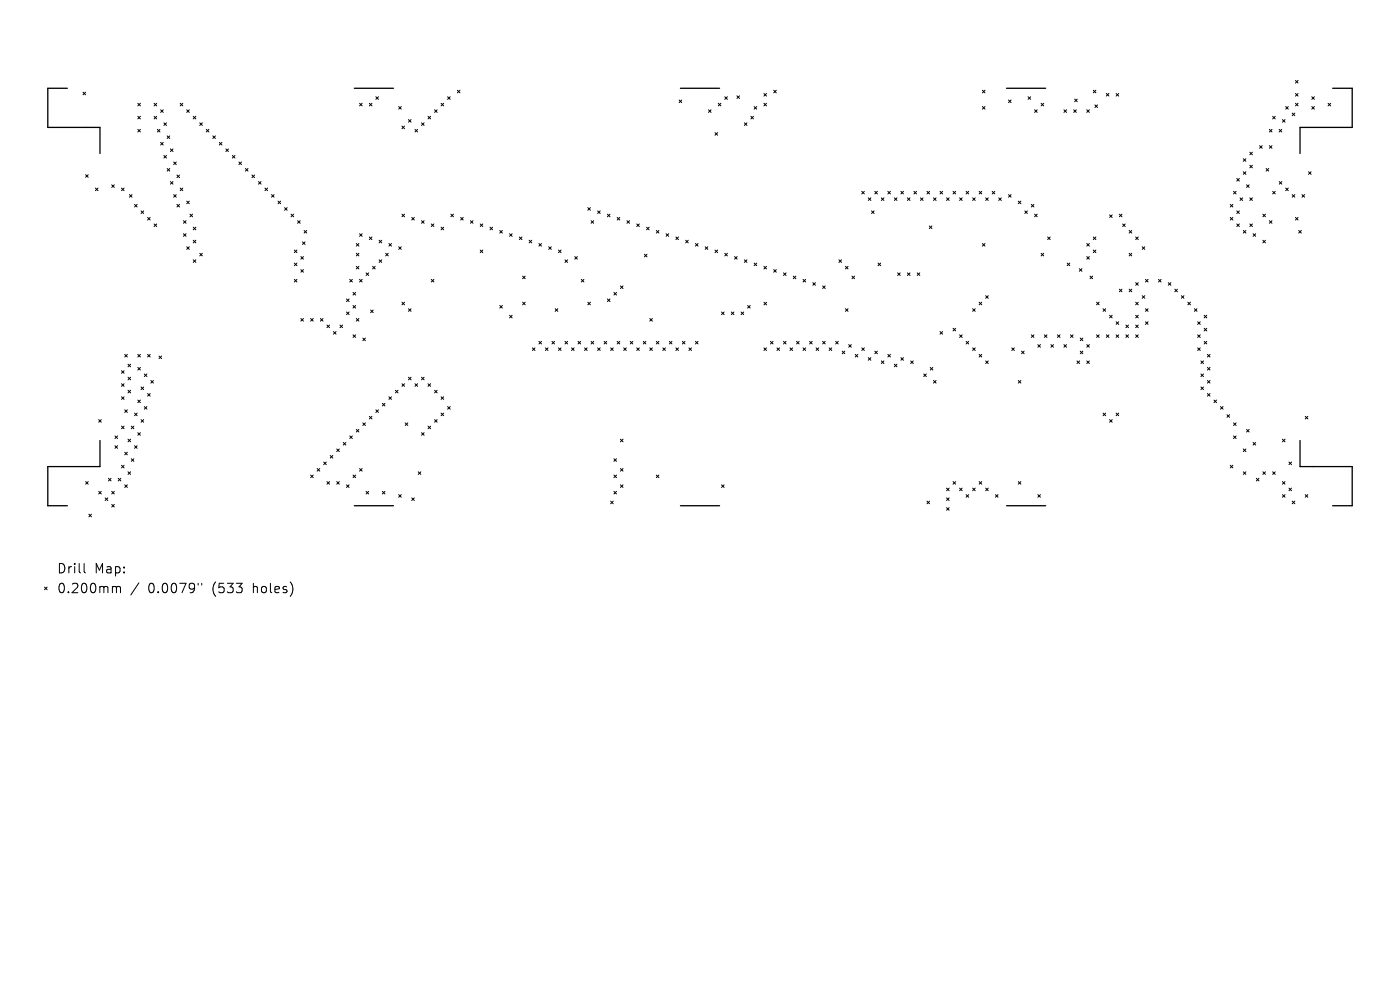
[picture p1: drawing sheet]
<svg xmlns="http://www.w3.org/2000/svg" width="297mm" height="210mm" viewBox="0 0 297 210" stroke-linecap="round" stroke-linejoin="round" font-family="sans-serif">
<defs><g id="words">
<g font-size="2.8">
<text x="12" y="121.9">Drill</text>
<text x="19.9" y="121.9">Map:</text>
<text x="12" y="126.1">0.200mm</text>
<text x="31.2" y="126.1">0.0079&quot;</text>
<text x="44.9" y="126.1">(533</text>
<text x="53.5" y="126.1">holes)</text>
</g>
</g></defs>
<path d="M14.3 18.7h-4.2v8.3h11.1v5.6M75.2 18.7h8.3M144.4 18.7h8.3M213.5 18.7h8.3M282.7 18.7h4.2v8.3h-11.1v5.6M21.2 93.4v5.6h-11.1v8.3h4.2M275.8 93.4v5.6h11.1v8.3h-4.2M75.2 107.3h8.3M144.4 107.3h8.3M213.5 107.3h8.3" fill="none" stroke="#000" stroke-width=".28"/>
<g fill="none" stroke="#000" stroke-width=".21">
<path d="M17.6 19.6l.6 .5M18.2 19.6l-.6 .5M97 19.1l.6 .6M97.6 19.1l-.6 .6M162.1 19.8l.5 .6M162.6 19.8l-.5 .6M164.1 19.1l.6 .6M164.7 19.1l-.6 .6M208.4 19.1l.6 .6M209 19.1l-.6 .6M231.9 19.1l.6 .6M232.5 19.1l-.6 .6"/>
<path d="M234.7 19.8l.5 .6M235.2 19.8l-.5 .6M236.8 19.8l.5 .6M237.3 19.8l-.5 .6M274.8 17.1l.6 .5M274.8 19.8l.6 .6M275.4 19.8l-.6 .6M275.4 17.1l-.6 .5M18.2 37.1l.5 .5M18.7 37.1l-.5 .5M20.2 39.9l.6 .5M20.8 39.9l-.6 .5"/>
<path d="M23.7 39.2l.6 .6M24.3 39.2l-.6 .6M25.8 39.9l.5 .5M26.3 39.9l-.5 .5M29.2 21.9l.6 .6M29.2 24.7l.6 .5M29.2 27.4l.6 .6M29.8 21.9l-.6 .6M29.8 24.7l-.6 .5M29.8 27.4l-.6 .6M32.7 21.9l.5 .6M32.7 24.7l.5 .5"/>
<path d="M33.2 21.9l-.5 .6M33.2 24.7l-.5 .5M33.4 27.4l.5 .6M33.9 27.4l-.5 .6M34.1 23.3l.5 .5M34.1 30.2l.5 .6M34.6 23.3l-.5 .5M34.6 30.2l-.5 .6M34.8 33l.5 .5M34.8 26.1l.5 .5M35.3 26.1l-.5 .5M35.3 33l-.5 .5"/>
<path d="M35.5 28.8l.5 .6M35.5 35.7l.5 .6M36 28.8l-.5 .6M36 35.7l-.5 .6M36.2 31.6l.5 .5M36.2 38.5l.5 .6M36.7 38.5l-.5 .6M36.7 31.6l-.5 .5M36.8 34.4l.6 .5M37.4 34.4l-.6 .5M37.5 37.1l.6 .6M38.1 37.1l-.6 .6"/>
<path d="M38.2 21.9l.6 .6M38.2 39.9l.6 .5M38.8 21.9l-.6 .6M38.8 39.9l-.6 .5M39.6 23.3l.6 .5M40.2 23.3l-.6 .5M41 24.7l.5 .5M41.5 24.7l-.5 .5M42.4 26.1l.5 .5M42.9 26.1l-.5 .5M43.8 27.4l.5 .6M44.3 27.4l-.5 .6"/>
<path d="M45.1 28.8l.6 .6M45.7 28.8l-.6 .6M46.5 30.2l.6 .6M47.1 30.2l-.6 .6M47.9 31.6l.6 .5M48.5 31.6l-.6 .5M49.3 33l.5 .5M49.8 33l-.5 .5M50.7 34.4l.5 .5M51.2 34.4l-.5 .5M52.1 35.7l.5 .6M52.6 35.7l-.5 .6"/>
<path d="M53.4 37.1l.6 .6M54 37.1l-.6 .6M54.8 38.5l.6 .6M55.4 38.5l-.6 .6M56.2 39.9l.6 .5M56.8 39.9l-.6 .5M76.3 21.9l.5 .6M76.8 21.9l-.5 .6M78.4 21.9l.5 .6M78.9 21.9l-.5 .6M79.7 20.5l.6 .6M80.3 20.5l-.6 .6"/>
<path d="M84.6 22.6l.5 .6M85.1 22.6l-.5 .6M85.3 26.8l.5 .5M85.8 26.8l-.5 .5M86.7 25.4l.5 .5M87.2 25.4l-.5 .5M88 27.4l.6 .6M88.6 27.4l-.6 .6M89.4 26.1l.6 .5M90 26.1l-.6 .5M90.8 24.7l.6 .5M91.4 24.7l-.6 .5"/>
<path d="M92.2 23.3l.5 .5M92.7 23.3l-.5 .5M93.6 21.9l.5 .6M94.1 21.9l-.5 .6M95 20.5l.5 .6M95.5 20.5l-.5 .6M144.1 21.2l.5 .6M144.6 21.2l-.5 .6M150.3 23.3l.6 .5M150.9 23.3l-.6 .5M151.7 28.1l.5 .6M152.2 28.1l-.5 .6"/>
<path d="M152.4 21.9l.5 .6M152.9 21.9l-.5 .6M153.8 20.5l.5 .6M154.3 20.5l-.5 .6M156.3 20.3l.6 .6M156.9 20.3l-.6 .6M157.9 26.1l.6 .5M158.5 26.1l-.6 .5M159.3 24.7l.5 .5M159.8 24.7l-.5 .5M160 22.6l.5 .6M160.5 22.6l-.5 .6"/>
<path d="M162.1 21.9l.5 .6M162.6 21.9l-.5 .6M208.4 22.6l.6 .6M209 22.6l-.6 .6M213.9 21.2l.6 .6M214.5 21.2l-.6 .6M218.1 20.5l.6 .6M218.7 20.5l-.6 .6M219.5 23.3l.5 .5M220 23.3l-.5 .5M220.9 21.9l.5 .6M221.4 21.9l-.5 .6"/>
<path d="M225.7 23.3l.6 .5M226.3 23.3l-.6 .5M227.8 23.3l.5 .5M228 21l.5 .6M228.3 23.3l-.5 .5M228.5 21l-.5 .6M230.6 23.3l.5 .5M231.1 23.3l-.5 .5M232.3 22.3l.5 .5M232.8 22.3l-.5 .5M262.4 37.9l.5 .5M262.9 37.9l-.5 .5"/>
<path d="M263.8 33.7l.5 .5M263.8 36.4l.5 .6M264.3 33.7l-.5 .5M264.3 36.4l-.5 .6M264.4 39.2l.6 .6M265 39.2l-.6 .6M265.1 35.1l.6 .5M265.1 32.3l.6 .5M265.7 32.3l-.6 .5M265.7 35.1l-.6 .5M267.2 30.9l.6 .6M267.8 30.9l-.6 .6"/>
<path d="M268.6 35.7l.6 .6M269.2 35.7l-.6 .6M269.3 27.4l.5 .6M269.3 30.9l.5 .6M269.8 27.4l-.5 .6M269.8 30.9l-.5 .6M270 24.7l.5 .5M270.5 24.7l-.5 .5M271.4 27.4l.5 .6M271.4 38.5l.5 .6M271.9 27.4l-.5 .6M271.9 38.5l-.5 .6"/>
<path d="M272.1 25.4l.5 .5M272.6 25.4l-.5 .5M272.8 39.9l.5 .5M272.8 22.6l.5 .6M273.3 39.9l-.5 .5M273.3 22.6l-.5 .6M274.1 24l.6 .5M274.7 24l-.6 .5M274.8 21.9l.6 .6M275.4 21.9l-.6 .6M277.6 36.4l.5 .6M278.1 36.4l-.5 .6"/>
<path d="M278.3 20.5l.5 .6M278.3 22.6l.5 .6M278.8 20.5l-.5 .6M278.8 22.6l-.5 .6M281.7 21.9l.6 .6M282.3 21.9l-.6 .6M27.5 41.3l.5 .5M28 41.3l-.5 .5M28.5 43.4l.6 .5M29.1 43.4l-.6 .5M29.9 44.7l.6 .6M30.5 44.7l-.6 .6"/>
<path d="M31.3 46.1l.6 .6M31.9 46.1l-.6 .6M32.7 47.5l.5 .6M33.2 47.5l-.5 .6M36.8 41.3l.6 .5M37.4 41.3l-.6 .5M37.5 43.4l.6 .5M38.1 43.4l-.6 .5M38.9 46.8l.6 .6M38.9 49.6l.6 .5M39.5 46.8l-.6 .6M39.5 49.6l-.6 .5"/>
<path d="M39.6 42.7l.6 .5M39.6 52.3l.6 .6M40.2 42.7l-.6 .5M40.2 52.3l-.6 .6M40.3 45.4l.6 .6M40.9 45.4l-.6 .6M41 55.1l.5 .6M41 48.2l.5 .6M41 51l.5 .5M41.5 51l-.5 .5M41.5 48.2l-.5 .6M41.5 55.1l-.5 .6"/>
<path d="M42.4 53.7l.5 .6M42.9 53.7l-.5 .6M57.6 41.3l.6 .5M58.2 41.3l-.6 .5M59 42.7l.5 .5M59.5 42.7l-.5 .5M60.4 44l.5 .6M60.9 44l-.5 .6M61.7 45.4l.6 .6M62.3 45.4l-.6 .6M62.4 53l.6 .6M62.4 55.8l.6 .6"/>
<path d="M62.4 59.3l.6 .5M63 55.8l-.6 .6M63 53l-.6 .6M63 59.3l-.6 .5M63.1 46.8l.6 .6M63.7 46.8l-.6 .6M63.8 54.4l.6 .6M63.8 57.2l.6 .5M64.2 51.3l.5 .6M64.4 54.4l-.6 .6M64.4 57.2l-.6 .5M64.5 48.9l.6 .5"/>
<path d="M64.7 51.3l-.5 .6M65.1 48.9l-.6 .5M74.2 59.3l.6 .5M74.8 59.3l-.6 .5M75.6 51.7l.5 .5M75.6 53.7l.5 .6M75.6 56.5l.5 .6M76.1 51.7l-.5 .5M76.1 53.7l-.5 .6M76.1 56.5l-.5 .6M76.3 49.6l.5 .5M76.3 59.3l.5 .5"/>
<path d="M76.8 59.3l-.5 .5M76.8 49.6l-.5 .5M77.7 57.9l.5 .5M78.2 57.9l-.5 .5M78.4 50.3l.5 .5M78.9 50.3l-.5 .5M79 56.5l.6 .6M79.6 56.5l-.6 .6M80.4 51l.6 .5M80.4 55.1l.6 .6M81 51l-.6 .5M81 55.1l-.6 .6"/>
<path d="M81.8 53.7l.6 .6M82.4 53.7l-.6 .6M82.5 51.7l.6 .5M83.1 51.7l-.6 .5M84.6 52.3l.5 .6M85.1 52.3l-.5 .6M85.3 45.4l.5 .6M85.8 45.4l-.5 .6M87.3 46.1l.6 .6M87.9 46.1l-.6 .6M89.4 46.8l.6 .6M90 46.8l-.6 .6"/>
<path d="M91.5 59.3l.5 .5M91.5 47.5l.5 .6M92 47.5l-.5 .6M92 59.3l-.5 .5M93.6 48.2l.5 .6M94.1 48.2l-.5 .6M95.6 45.4l.6 .6M96.2 45.4l-.6 .6M97.7 46.1l.6 .6M98.3 46.1l-.6 .6M99.8 46.8l.6 .6M100.4 46.8l-.6 .6"/>
<path d="M101.9 47.5l.5 .6M101.9 53l.5 .6M102.4 47.5l-.5 .6M102.4 53l-.5 .6M103.9 48.2l.6 .6M104.5 48.2l-.6 .6M106 48.9l.6 .5M106.6 48.9l-.6 .5M108.1 49.6l.6 .5M108.7 49.6l-.6 .5M110.2 50.3l.5 .5M110.7 50.3l-.5 .5"/>
<path d="M110.9 58.6l.5 .5M111.4 58.6l-.5 .5M112.2 51l.6 .5M112.8 51l-.6 .5M114.3 51.7l.6 .5M114.9 51.7l-.6 .5M116.4 52.3l.6 .6M117 52.3l-.6 .6M118.5 53l.5 .6M119 53l-.5 .6M119.9 55.1l.5 .6M120.4 55.1l-.5 .6"/>
<path d="M121.9 54.4l.6 .6M122.5 54.4l-.6 .6M123.3 59.3l.6 .5M123.9 59.3l-.6 .5M124.7 44l.6 .6M125.3 44l-.6 .6M125.4 46.8l.5 .6M125.9 46.8l-.5 .6M126.8 44.7l.5 .6M127.3 44.7l-.5 .6M128.9 45.4l.5 .6M129.4 45.4l-.5 .6"/>
<path d="M130.9 46.1l.6 .6M131.5 46.1l-.6 .6M133 46.8l.6 .6M133.6 46.8l-.6 .6M135.1 47.5l.5 .6M135.6 47.5l-.5 .6M136.7 53.9l.6 .6M137.2 48.2l.5 .6M137.3 53.9l-.6 .6M137.7 48.2l-.5 .6M139.2 48.9l.6 .5M139.8 48.9l-.6 .5"/>
<path d="M141.3 49.6l.6 .5M141.9 49.6l-.6 .5M143.4 50.3l.5 .5M143.9 50.3l-.5 .5M145.5 51l.5 .5M146 51l-.5 .5M147.5 51.7l.6 .5M148.1 51.7l-.6 .5M149.6 52.3l.6 .6M150.2 52.3l-.6 .6M151.7 53l.5 .6M152.2 53l-.5 .6"/>
<path d="M153.8 53.7l.5 .6M154.3 53.7l-.5 .6M155.8 54.4l.6 .6M156.4 54.4l-.6 .6M157.9 55.1l.6 .6M158.5 55.1l-.6 .6M160 55.8l.5 .6M160.5 55.8l-.5 .6M162.1 56.5l.5 .6M162.6 56.5l-.5 .6M164.1 57.2l.6 .5M164.7 57.2l-.6 .5"/>
<path d="M166.2 57.9l.6 .5M166.8 57.9l-.6 .5M168.3 58.6l.5 .5M168.8 58.6l-.5 .5M170.4 59.3l.5 .5M170.9 59.3l-.5 .5M172.4 60l.6 .5M173 60l-.6 .5M178 55.1l.5 .6M178.5 55.1l-.5 .6M179.4 56.5l.5 .6M179.9 56.5l-.5 .6"/>
<path d="M180.7 58.6l.6 .5M181.3 58.6l-.6 .5M182.8 40.6l.6 .5M183.4 40.6l-.6 .5M184.2 42l.6 .5M184.8 42l-.6 .5M184.9 44.7l.5 .6M185.4 44.7l-.5 .6M185.6 40.6l.5 .5M186.1 40.6l-.5 .5M186.3 55.8l.5 .6M186.8 55.8l-.5 .6"/>
<path d="M187 42l.5 .5M187.5 42l-.5 .5M188.3 40.6l.6 .5M188.9 40.6l-.6 .5M189.7 42l.6 .5M190.3 42l-.6 .5M190.4 57.9l.6 .5M191 57.9l-.6 .5M191.1 40.6l.6 .5M191.7 40.6l-.6 .5M192.5 42l.6 .5M192.5 57.9l.6 .5"/>
<path d="M193.1 42l-.6 .5M193.1 57.9l-.6 .5M193.9 40.6l.5 .5M194.4 40.6l-.5 .5M194.6 57.9l.5 .5M195.1 57.9l-.5 .5M195.3 42l.5 .5M195.8 42l-.5 .5M196.7 40.6l.5 .5M197.1 47.9l.6 .6M197.2 40.6l-.5 .5M197.7 47.9l-.6 .6"/>
<path d="M198 42l.6 .5M198.6 42l-.6 .5M199.4 40.6l.6 .5M200 40.6l-.6 .5M200.8 42l.6 .5M201.4 42l-.6 .5M202.2 40.6l.5 .5M202.7 40.6l-.5 .5M203.6 42l.5 .5M204.1 42l-.5 .5M205 40.6l.5 .5M205.5 40.6l-.5 .5"/>
<path d="M206.3 42l.6 .5M206.9 42l-.6 .5M207.7 40.6l.6 .5M208.3 40.6l-.6 .5M208.4 51.7l.6 .5M209 51.7l-.6 .5M209.1 42l.6 .5M209.7 42l-.6 .5M210.5 40.6l.5 .5M211 40.6l-.5 .5M211.9 42l.5 .5M212.4 42l-.5 .5"/>
<path d="M213.9 41.3l.6 .5M214.5 41.3l-.6 .5M216 42.7l.6 .5M216.6 42.7l-.6 .5M217.4 44.7l.6 .6M218 44.7l-.6 .6M218.8 43.4l.5 .5M219.3 43.4l-.5 .5M219.5 45.4l.5 .6M220 45.4l-.5 .6M220.9 53.7l.5 .6M221.4 53.7l-.5 .6"/>
<path d="M222.2 50.3l.6 .5M222.8 50.3l-.6 .5M226.4 55.8l.6 .6M227 55.8l-.6 .6M229 57l.5 .5M229.5 57l-.5 .5M230.6 51.7l.5 .5M230.6 54.4l.5 .6M231.1 51.7l-.5 .5M231.1 54.4l-.5 .6M231.2 58.6l.6 .5M231.8 58.6l-.6 .5"/>
<path d="M231.9 53l.6 .6M231.9 50.3l.6 .5M232.5 50.3l-.6 .5M232.5 53l-.6 .6M235.4 45.6l.5 .5M235.9 45.6l-.5 .5M237.5 45.4l.5 .6M238 45.4l-.5 .6M238.2 47.5l.5 .6M238.7 47.5l-.5 .6M239.5 48.9l.6 .5M239.5 53.7l.6 .6"/>
<path d="M240.1 48.9l-.6 .5M240.1 53.7l-.6 .6M240.9 50.3l.6 .5M240.9 60l.6 .5M241.5 50.3l-.6 .5M241.5 60l-.6 .5M242.3 52.3l.6 .6M242.9 52.3l-.6 .6M243 59.3l.6 .5M243.6 59.3l-.6 .5M245.8 59.3l.5 .5M246.3 59.3l-.5 .5"/>
<path d="M247.8 60l.6 .5M248.4 60l-.6 .5M261 43.4l.5 .5M261 46.1l.5 .6M261.5 43.4l-.5 .5M261.5 46.1l-.5 .6M261.7 40.6l.5 .5M262.2 40.6l-.5 .5M262.4 44.7l.5 .6M262.4 47.5l.5 .6M262.9 47.5l-.5 .6M262.9 44.7l-.5 .6"/>
<path d="M263.1 42l.5 .5M263.6 42l-.5 .5M263.8 48.9l.5 .5M264.3 48.9l-.5 .5M265.1 47.5l.6 .6M265.1 42l.6 .5M265.7 47.5l-.6 .6M265.7 42l-.6 .5M265.8 49.6l.6 .5M266.4 49.6l-.6 .5M267.9 45.4l.6 .6M267.9 51l.6 .5"/>
<path d="M268.5 51l-.6 .5M268.5 45.4l-.6 .6M269.3 46.8l.5 .6M269.8 46.8l-.5 .6M270 40.6l.5 .5M270.5 40.6l-.5 .5M274.1 41.3l.6 .5M274.7 41.3l-.6 .5M274.8 46.1l.6 .6M275.4 46.1l-.6 .6M275.5 48.9l.6 .5M276.1 48.9l-.6 .5"/>
<path d="M276.2 41.3l.6 .5M276.8 41.3l-.6 .5M25.8 78.6l.5 .6M26.3 78.6l-.5 .6M26.5 75.2l.5 .5M27 75.2l-.5 .5M27.2 77.3l.5 .5M27.7 77.3l-.5 .5M29.2 77.9l.6 .6M29.2 75.2l.6 .5M29.8 75.2l-.6 .5M29.8 77.9l-.6 .6"/>
<path d="M30.6 79.3l.6 .6M31.2 79.3l-.6 .6M31.3 75.2l.6 .5M31.9 75.2l-.6 .5M33.7 75.5l.6 .6M34.3 75.5l-.6 .6M63.8 67.6l.6 .5M64.4 67.6l-.6 .5M65.9 67.6l.6 .5M66.5 67.6l-.6 .5M68 67.6l.5 .5M68.5 67.6l-.5 .5"/>
<path d="M69.4 69l.5 .5M69.9 69l-.5 .5M70.7 70.3l.6 .6M71.3 70.3l-.6 .6M72.1 69l.6 .5M72.7 69l-.6 .5M73.5 63.4l.6 .6M73.5 66.2l.6 .5M74.1 63.4l-.6 .6M74.1 66.2l-.6 .5M74.9 62l.5 .6M74.9 64.8l.5 .6"/>
<path d="M74.9 71l.5 .6M75.4 62l-.5 .6M75.4 64.8l-.5 .6M75.4 71l-.5 .6M75.6 67.6l.5 .5M76.1 67.6l-.5 .5M77 71.7l.5 .6M77.5 71.7l-.5 .6M78.6 65.8l.6 .5M79.2 65.8l-.6 .5M85.3 64.1l.5 .6M85.8 64.1l-.5 .6"/>
<path d="M86.7 65.5l.5 .5M87.2 65.5l-.5 .5M106 64.8l.6 .6M106.6 64.8l-.6 .6M108.1 66.9l.6 .5M108.7 66.9l-.6 .5M110.9 64.1l.5 .6M111.4 64.1l-.5 .6M112.9 73.8l.6 .5M113.5 73.8l-.6 .5M114.3 72.4l.6 .6M114.9 72.4l-.6 .6"/>
<path d="M115.7 73.8l.6 .5M116.3 73.8l-.6 .5M117.1 72.4l.5 .6M117.6 72.4l-.5 .6M117.8 65.5l.5 .5M118.3 65.5l-.5 .5M118.5 73.8l.5 .5M119 73.8l-.5 .5M119.9 72.4l.5 .6M120.4 72.4l-.5 .6M121.2 73.8l.6 .5M121.8 73.8l-.6 .5"/>
<path d="M122.6 72.4l.6 .6M123.2 72.4l-.6 .6M124 73.8l.6 .5M124.6 73.8l-.6 .5M124.7 64.1l.6 .6M125.3 64.1l-.6 .6M125.4 72.4l.5 .6M125.9 72.4l-.5 .6M126.8 73.8l.5 .5M127.3 73.8l-.5 .5M128.2 72.4l.5 .6M128.7 72.4l-.5 .6"/>
<path d="M128.9 63.4l.5 .6M129.4 63.4l-.5 .6M129.5 73.8l.6 .5M130.1 73.8l-.6 .5M130.2 62l.6 .6M130.8 62l-.6 .6M130.9 72.4l.6 .6M131.5 72.4l-.6 .6M131.6 60.7l.6 .5M132.2 60.7l-.6 .5M132.3 73.8l.6 .5M132.9 73.8l-.6 .5"/>
<path d="M133.7 72.4l.5 .6M134.2 72.4l-.5 .6M135.1 73.8l.5 .5M135.6 73.8l-.5 .5M136.5 72.4l.5 .6M137 72.4l-.5 .6M137.8 73.8l.6 .5M137.8 67.6l.6 .5M138.4 67.6l-.6 .5M138.4 73.8l-.6 .5M139.2 72.4l.6 .6M139.8 72.4l-.6 .6"/>
<path d="M140.6 73.8l.6 .5M141.2 73.8l-.6 .5M142 72.4l.6 .6M142.6 72.4l-.6 .6M143.4 73.8l.5 .5M143.9 73.8l-.5 .5M144.8 72.4l.5 .6M145.3 72.4l-.5 .6M146.1 73.8l.6 .5M146.7 73.8l-.6 .5M147.5 72.4l.6 .6M148.1 72.4l-.6 .6"/>
<path d="M153.1 66.2l.5 .5M153.6 66.2l-.5 .5M155.1 66.2l.6 .5M155.7 66.2l-.6 .5M157.2 66.2l.6 .5M157.8 66.2l-.6 .5M158.6 64.8l.6 .6M159.2 64.8l-.6 .6M162.1 73.8l.5 .5M162.1 64.1l.5 .6M162.6 73.8l-.5 .5M162.6 64.1l-.5 .6"/>
<path d="M163.4 72.4l.6 .6M164 72.4l-.6 .6M164.8 73.8l.6 .5M165.4 73.8l-.6 .5M166.2 72.4l.6 .6M166.8 72.4l-.6 .6M167.6 73.8l.5 .5M168.1 73.8l-.5 .5M169 72.4l.5 .6M169.5 72.4l-.5 .6M170.4 73.8l.5 .5M170.9 73.8l-.5 .5"/>
<path d="M171.7 72.4l.6 .6M172.3 72.4l-.6 .6M173.1 73.8l.6 .5M173.7 73.8l-.6 .5M174.5 60.7l.6 .5M174.5 72.4l.6 .6M175.1 72.4l-.6 .6M175.1 60.7l-.6 .5M175.9 73.8l.6 .5M176.5 73.8l-.6 .5M177.3 72.4l.5 .6M177.8 72.4l-.5 .6"/>
<path d="M178.7 74.5l.5 .5M179.2 74.5l-.5 .5M179.4 65.5l.5 .5M179.9 65.5l-.5 .5M180 73.1l.6 .6M180.6 73.1l-.6 .6M181.4 75.2l.6 .5M182 75.2l-.6 .5M182.8 73.8l.6 .5M183.4 73.8l-.6 .5M184.2 75.9l.6 .5M184.8 75.9l-.6 .5"/>
<path d="M185.6 74.5l.5 .5M186.1 74.5l-.5 .5M187 76.6l.5 .5M187.5 76.6l-.5 .5M188.3 75.2l.6 .5M188.9 75.2l-.6 .5M189.7 77.3l.6 .5M190.3 77.3l-.6 .5M191.1 75.9l.6 .5M191.7 75.9l-.6 .5M193.2 76.6l.5 .5M193.7 76.6l-.5 .5"/>
<path d="M196 79.3l.5 .6M196.5 79.3l-.5 .6M197.3 77.9l.6 .6M197.9 77.9l-.6 .6M199.4 70.3l.6 .6M200 70.3l-.6 .6M202.2 69.6l.5 .6M202.7 69.6l-.5 .6M203.6 71l.5 .6M204.1 71l-.5 .6M205 72.4l.5 .6M205.5 72.4l-.5 .6"/>
<path d="M206.3 73.8l.6 .5M206.3 65.5l.6 .5M206.9 65.5l-.6 .5M206.9 73.8l-.6 .5M207.7 75.2l.6 .5M207.7 64.1l.6 .6M208.3 64.1l-.6 .6M208.3 75.2l-.6 .5M209.1 76.6l.6 .5M209.1 62.7l.6 .6M209.7 62.7l-.6 .6M209.7 76.6l-.6 .5"/>
<path d="M214.6 73.8l.6 .5M215.2 73.8l-.6 .5M216.7 74.5l.6 .5M217.3 74.5l-.6 .5M218.8 71l.5 .6M219.3 71l-.5 .6M220.2 73.1l.5 .6M220.7 73.1l-.5 .6M221.6 71l.5 .6M222.1 71l-.5 .6M222.9 73.1l.6 .6M223.5 73.1l-.6 .6"/>
<path d="M224.3 71l.6 .6M224.9 71l-.6 .6M225.7 73.1l.6 .6M226.3 73.1l-.6 .6M227.1 71l.5 .6M227.6 71l-.5 .6M228.5 76.6l.5 .5M229 76.6l-.5 .5M229.2 71.7l.5 .6M229.2 74.5l.5 .5M229.7 71.7l-.5 .6M229.7 74.5l-.5 .5"/>
<path d="M230.6 73.1l.5 .6M230.6 76.6l.5 .5M231.1 76.6l-.5 .5M231.1 73.1l-.5 .6M232.6 64.1l.6 .6M232.6 71l.6 .6M233.2 64.1l-.6 .6M233.2 71l-.6 .6M234 65.5l.6 .5M234.6 65.5l-.6 .5M234.7 71l.6 .6M235.3 71l-.6 .6"/>
<path d="M235.4 66.9l.5 .5M235.9 66.9l-.5 .5M236.8 68.3l.5 .5M236.8 71l.5 .6M237.3 68.3l-.5 .5M237.3 71l-.5 .6M237.5 61.3l.5 .6M238 61.3l-.5 .6M238.9 69l.5 .5M238.9 71l.5 .6M239.4 71l-.5 .6M239.4 69l-.5 .5"/>
<path d="M239.5 61.3l.6 .6M240.1 61.3l-.6 .6M240.9 71l.6 .6M240.9 64.1l.6 .6M240.9 66.9l.6 .5M240.9 69l.6 .5M241.5 69l-.6 .5M241.5 64.1l-.6 .6M241.5 66.9l-.6 .5M241.5 71l-.6 .6M242.3 62.7l.6 .6M242.9 62.7l-.6 .6"/>
<path d="M243 65.5l.6 .5M243 68.3l.6 .5M243.6 65.5l-.6 .5M243.6 68.3l-.6 .5M249.2 61.3l.6 .6M249.8 61.3l-.6 .6M250.6 62.7l.6 .6M251.2 62.7l-.6 .6M252 64.1l.5 .6M252.5 64.1l-.5 .6M253.4 65.5l.5 .5M253.9 65.5l-.5 .5"/>
<path d="M254.1 68.3l.5 .5M254.1 71l.5 .6M254.1 73.8l.5 .5M254.6 71l-.5 .6M254.6 68.3l-.5 .5M254.6 73.8l-.5 .5M254.8 76.6l.5 .5M254.8 79.3l.5 .6M255.3 76.6l-.5 .5M255.3 79.3l-.5 .6M255.5 69.6l.5 .6M255.5 72.4l.5 .6"/>
<path d="M255.5 66.9l.5 .5M256 69.6l-.5 .6M256 66.9l-.5 .5M256 72.4l-.5 .6M256.1 77.9l.6 .6M256.1 75.2l.6 .5M256.7 75.2l-.6 .5M256.7 77.9l-.6 .6M20.9 89l.6 .6M21.5 89l-.6 .6M24.4 92.5l.5 .5M24.4 94.5l.5 .6"/>
<path d="M24.9 92.5l-.5 .5M24.9 94.5l-.5 .6M25.8 81.4l.5 .6M25.8 84.2l.5 .5M25.8 90.4l.5 .6M25.8 98.7l.5 .6M26.3 84.2l-.5 .5M26.3 98.7l-.5 .6M26.3 81.4l-.5 .6M26.3 90.4l-.5 .6M26.5 86.9l.5 .6M26.5 95.9l.5 .6"/>
<path d="M27 86.9l-.5 .6M27 95.9l-.5 .6M27.2 80l.5 .6M27.2 82.8l.5 .5M27.2 93.2l.5 .5M27.7 93.2l-.5 .5M27.7 82.8l-.5 .5M27.7 80l-.5 .6M27.8 90.4l.6 .6M27.8 97.3l.6 .6M28.4 97.3l-.6 .6M28.4 90.4l-.6 .6"/>
<path d="M28.5 94.5l.6 .6M28.5 87.6l.6 .6M29.1 87.6l-.6 .6M29.1 94.5l-.6 .6M29.2 84.9l.6 .5M29.2 91.8l.6 .5M29.8 84.9l-.6 .5M29.8 91.8l-.6 .5M29.9 89l.6 .6M29.9 82.1l.6 .5M30.5 89l-.6 .6M30.5 82.1l-.6 .5"/>
<path d="M30.6 86.2l.6 .6M31.2 86.2l-.6 .6M31.3 83.5l.6 .5M31.9 83.5l-.6 .5M32 80.7l.6 .6M32.6 80.7l-.6 .6M67.3 99.4l.5 .5M67.8 99.4l-.5 .5M68.7 98l.5 .6M69.2 98l-.5 .6M70 96.6l.6 .6M70.6 96.6l-.6 .6"/>
<path d="M71.4 95.2l.6 .6M72 95.2l-.6 .6M72.8 93.9l.6 .5M73.4 93.9l-.6 .5M74.2 92.5l.6 .5M74.8 92.5l-.6 .5M75.6 91.1l.5 .5M76.1 91.1l-.5 .5M76.3 99.4l.5 .5M76.8 99.4l-.5 .5M77 89.7l.5 .6M77.5 89.7l-.5 .6"/>
<path d="M78.4 88.3l.5 .6M78.9 88.3l-.5 .6M79.7 86.9l.6 .6M80.3 86.9l-.6 .6M81.1 85.6l.6 .5M81.7 85.6l-.6 .5M82.5 84.2l.6 .5M83.1 84.2l-.6 .5M83.9 82.8l.5 .5M84.4 82.8l-.5 .5M85.3 81.4l.5 .6M85.8 81.4l-.5 .6"/>
<path d="M86 89.7l.5 .6M86.5 89.7l-.5 .6M86.7 80l.5 .6M87.2 80l-.5 .6M88 81.4l.6 .6M88.6 81.4l-.6 .6M89.4 80l.6 .6M89.4 91.8l.6 .5M90 80l-.6 .6M90 91.8l-.6 .5M90.8 81.4l.6 .6M90.8 90.4l.6 .6"/>
<path d="M91.4 90.4l-.6 .6M91.4 81.4l-.6 .6M92.2 82.8l.5 .5M92.2 89l.5 .6M92.7 89l-.5 .6M92.7 82.8l-.5 .5M93.6 84.2l.5 .5M93.6 87.6l.5 .6M94.1 87.6l-.5 .6M94.1 84.2l-.5 .5M95 86.2l.5 .6M95.5 86.2l-.5 .6"/>
<path d="M130.2 97.3l.6 .6M130.8 97.3l-.6 .6M131.6 93.2l.6 .5M131.6 99.4l.6 .5M132.2 99.4l-.6 .5M132.2 93.2l-.6 .5M198 80.7l.6 .6M198.6 80.7l-.6 .6M216 80.7l.6 .6M216.6 80.7l-.6 .6M234 87.6l.6 .6M234.6 87.6l-.6 .6"/>
<path d="M235.4 89l.5 .6M235.9 89l-.5 .6M236.8 87.6l.5 .6M237.3 87.6l-.5 .6M254.8 82.1l.5 .5M255.3 82.1l-.5 .5M256.1 80.7l.6 .6M256.1 83.5l.6 .5M256.7 80.7l-.6 .6M256.7 83.5l-.6 .5M257.5 84.9l.6 .5M258.1 84.9l-.6 .5"/>
<path d="M258.9 86.2l.6 .6M259.5 86.2l-.6 .6M260.3 88l.6 .5M260.9 88l-.6 .5M261 98.7l.5 .6M261.5 98.7l-.5 .6M261.7 89.7l.5 .6M261.7 92.5l.5 .5M262.2 89.7l-.5 .6M262.2 92.5l-.5 .5M263.8 95.2l.5 .6M264.3 95.2l-.5 .6"/>
<path d="M264.4 91.1l.6 .5M265 91.1l-.6 .5M265.8 93.9l.6 .5M266.4 93.9l-.6 .5M272.1 93.2l.5 .5M272.6 93.2l-.5 .5M273.4 98l.6 .6M274 98l-.6 .6M276.9 88.3l.6 .6M277.5 88.3l-.6 .6M17.8 119.5v1.7l.3 .3M18.2 102.2l.5 .5"/>
<path d="M18.7 102.2l-.5 .5M18.9 109.1l.5 .5M19.4 109.1l-.5 .5M20.9 104.2l.6 .6M21.5 104.2l-.6 .6M22.3 105.6l.6 .6M22.9 105.6l-.6 .6M23 101.5l.6 .5M23.6 101.5l-.6 .5M23.7 107l.6 .6M23.7 104.2l.6 .6M24.3 104.2l-.6 .6"/>
<path d="M24.3 107l-.6 .6M25.1 101.5l.5 .5M25.6 101.5l-.5 .5M26.5 102.9l.5 .5M27 102.9l-.5 .5M27.2 100.1l.5 .5M27.7 100.1l-.5 .5M65.9 100.8l.6 .5M66.5 100.8l-.6 .5M69.4 102.2l.5 .5M69.9 102.2l-.5 .5M71.4 102.2l.6 .5"/>
<path d="M72 102.2l-.6 .5M73.5 102.9l.6 .5M74.1 102.9l-.6 .5M74.9 100.8l.5 .5M75.4 100.8l-.5 .5M77.7 104.2l.5 .6M78.2 104.2l-.5 .6M81.1 104.2l.6 .6M81.7 104.2l-.6 .6M84.6 104.9l.5 .6M85.1 104.9l-.5 .6M87.3 105.6l.6 .6"/>
<path d="M87.9 105.6l-.6 .6M88.7 100.1l.6 .5M89.3 100.1l-.6 .5M129.5 106.3l.6 .6M130.1 106.3l-.6 .6M130.2 100.8l.6 .5M130.2 104.2l.6 .6M130.8 100.8l-.6 .5M130.8 104.2l-.6 .6M131.6 102.9l.6 .5M132.2 102.9l-.6 .5M139.2 100.8l.6 .5"/>
<path d="M139.8 100.8l-.6 .5M153.1 102.9l.5 .5M153.6 102.9l-.5 .5M196.7 106.3l.5 .6M197.2 106.3l-.5 .6M200.8 103.5l.6 .6M200.8 105.6l.6 .6M200.8 107.7l.6 .5M201.4 103.5l-.6 .6M201.4 105.6l-.6 .6M201.4 107.7l-.6 .5M202.2 102.2l.5 .5"/>
<path d="M202.7 102.2l-.5 .5M203.6 103.5l.5 .6M204.1 103.5l-.5 .6M205 104.9l.5 .6M205.5 104.9l-.5 .6M206.3 103.5l.6 .6M206.9 103.5l-.6 .6M207.7 102.2l.6 .5M208.3 102.2l-.6 .5M209.1 103.5l.6 .6M209.7 103.5l-.6 .6M211.2 104.9l.5 .6"/>
<path d="M211.7 104.9l-.5 .6M216 102.2l.6 .5M216.6 102.2l-.6 .5M220.2 104.9l.5 .6M220.7 104.9l-.5 .6M263.8 100.1l.5 .5M264.3 100.1l-.5 .5M266.5 101.5l.6 .5M267.1 101.5l-.6 .5M267.9 100.1l.6 .5M268.5 100.1l-.6 .5M270 100.1l.5 .5"/>
<path d="M270.5 100.1l-.5 .5M272.1 102.2l.5 .5M272.1 104.9l.5 .6M272.6 102.2l-.5 .5M272.6 104.9l-.5 .6M273.4 103.5l.6 .6M274 103.5l-.6 .6M274.1 106.3l.6 .6M274.7 106.3l-.6 .6M276.9 104.9l.6 .6M277.5 104.9l-.6 .6M9.4 124.5l.6 .6"/>
<path d="M10 124.5l-.6 .6M24.1 124.4h.3l.3 .3M24.7 124.7l.3-.3 .5 .1 .1 1.2M24.7 124.7v1M29.5 123.6l-1.7 2.6M42 123.7v.4M42.8 123.7v.4M50.1 123.7h1.3l-.7 .8M51.3 124.7v.8M61.8 123.8l.3 1-.3 1.3"/>
</g>
<use href="#words"/>
</svg>
